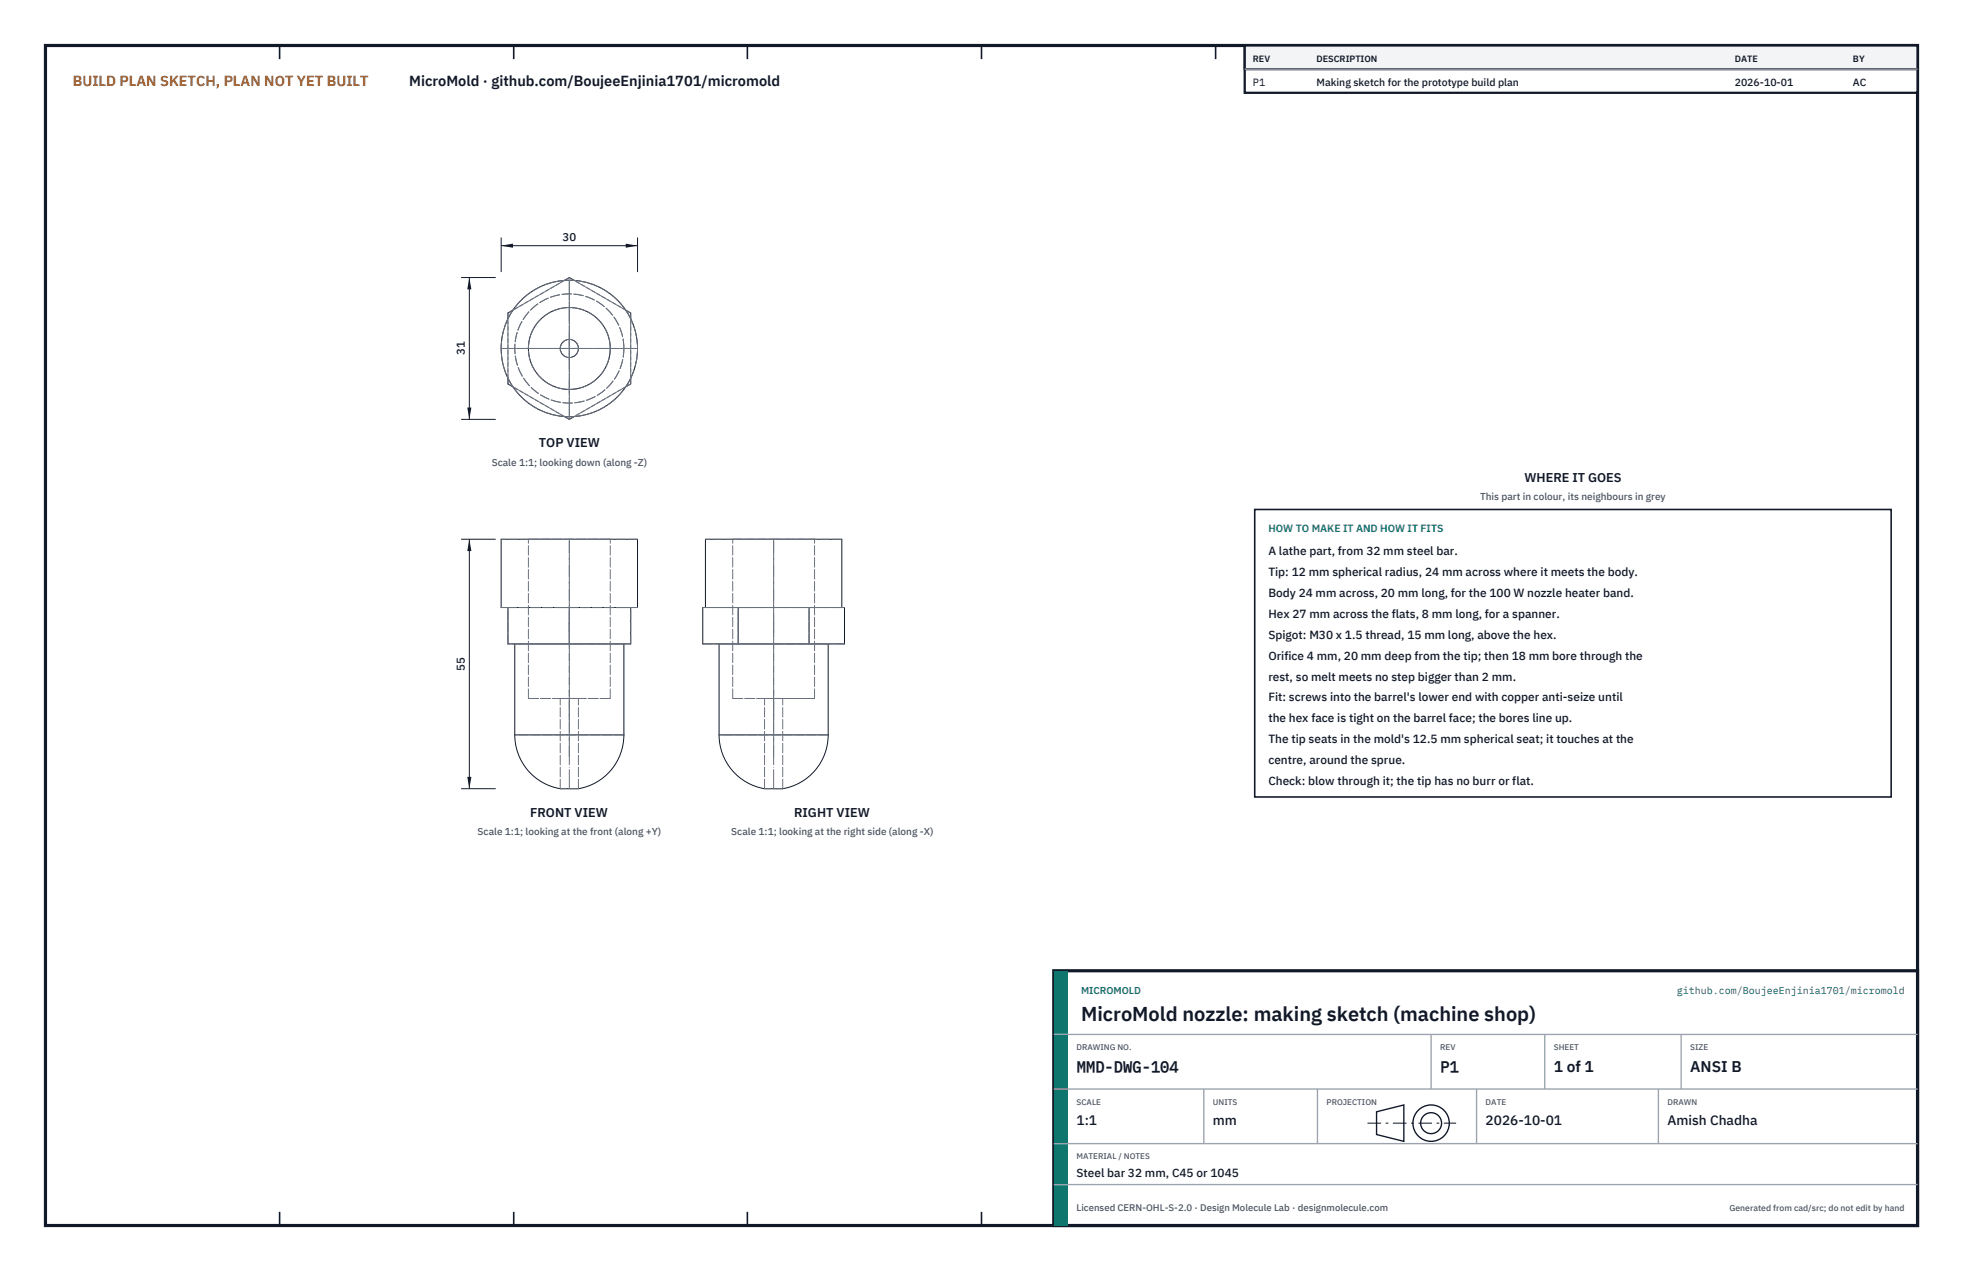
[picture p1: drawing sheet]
<svg xmlns="http://www.w3.org/2000/svg" width="432mm" height="279mm" viewBox="0 0 432 279" stroke-linecap="round" stroke-linejoin="round" font-family="sans-serif">
<defs><g id="words">
<text font-size="4.4" fill="#111827" x="237.8" y="224.4">MicroMold nozzle: making sketch (machine shop)</text>
<g font-size="3.4" fill="#111827">
<text x="236.8" y="235.6">MMD-DWG-104</text>
<text x="316.8" y="235.6">P1</text>
<text x="341.8" y="235.6">1 of 1</text>
<text x="371.8" y="235.6">ANSI B</text>
</g>
<text font-size="3.2" fill="#b45309" x="16" y="19">BUILD PLAN SKETCH, PLAN NOT YET BUILT</text>
<text font-size="3.2" fill="#111827" x="90" y="19">MicroMold · github.com/BoujeeEnjinia1701/micromold</text>
<g font-size="3" fill="#111827">
<text x="236.8" y="247.2">1:1</text>
<text x="266.8" y="247.2">mm</text>
<text x="326.8" y="247.2">2026-10-01</text>
<text x="366.8" y="247.2">Amish Chadha</text>
</g>
<g font-size="2.8" fill="#111827">
<text x="118.6" y="98.4">TOP VIEW</text>
<text x="335.3" y="106">WHERE IT GOES</text>
<text x="116.6" y="179.6">FRONT VIEW</text>
<text x="174.7" y="179.6">RIGHT VIEW</text>
</g>
<g font-size="2.6" fill="#111827">
<text x="279" y="122">A lathe part, from 32 mm steel bar.</text>
<text x="279" y="126.6">Tip: 12 mm spherical radius, 24 mm across where it meets the body.</text>
<text x="279" y="131.2">Body 24 mm across, 20 mm long, for the 100 W nozzle heater band.</text>
<text x="279" y="135.8">Hex 27 mm across the flats, 8 mm long, for a spanner.</text>
<text x="279" y="140.4">Spigot: M30 x 1.5 thread, 15 mm long, above the hex.</text>
<text x="279" y="145">Orifice 4 mm, 20 mm deep from the tip; then 18 mm bore through the</text>
<text x="279" y="149.6">rest, so melt meets no step bigger than 2 mm.</text>
<text x="279" y="154.2">Fit: screws into the barrel's lower end with copper anti-seize until</text>
<text x="279" y="158.8">the hex face is tight on the barrel face; the bores line up.</text>
<text x="279" y="163.4">The tip seats in the mold's 12.5 mm spherical seat; it touches at the</text>
<text x="279" y="168">centre, around the sprue.</text>
<text x="279" y="172.6">Check: blow through it; the tip has no burr or flat.</text>
<text x="236.8" y="258.8">Steel bar 32 mm, C45 or 1045</text>
</g>
<g font-size="2.5" fill="#111827">
<text x="123.8" y="53">30</text>
<text x="102.2" y="78.1" transform="rotate(-90 102.2 78.1)">31</text>
<text x="102.2" y="147.5" transform="rotate(-90 102.2 147.5)">55</text>
</g>
<g font-size="2.3" fill="#111827">
<text x="275.6" y="18.8">P1</text>
<text x="289.6" y="18.8">Making sketch for the prototype build plan</text>
<text x="381.6" y="18.8">2026-10-01</text>
<text x="407.6" y="18.8">AC</text>
</g>
<text font-size="2.3" fill="#0f766e" x="279" y="117">HOW TO MAKE IT AND HOW IT FITS</text>
<g font-size="2.2" fill="#4b5563">
<text x="108.2" y="102.4">Scale 1:1; looking down (along -Z)</text>
<text x="325.6" y="110">This part in colour, its neighbours in grey</text>
<text x="105.1" y="183.6">Scale 1:1; looking at the front (along +Y)</text>
<text x="160.9" y="183.6">Scale 1:1; looking at the right side (along -X)</text>
</g>
<g font-size="2.2" fill="#0f766e">
<text x="237.8" y="218.4">MICROMOLD</text>
<text x="368.8" y="218.4">github.com/BoujeeEnjinia1701/micromold</text>
</g>
<text font-size="2.1" fill="#4b5563" x="236.8" y="266.2">Licensed CERN-OHL-S-2.0 · Design Molecule Lab · designmolecule.com</text>
<g font-size="2" fill="#111827">
<text x="275.6" y="13.6">REV</text>
<text x="289.6" y="13.6">DESCRIPTION</text>
<text x="381.6" y="13.6">DATE</text>
<text x="407.6" y="13.6">BY</text>
</g>
<text font-size="1.9" fill="#4b5563" x="380.4" y="266.2">Generated from cad/src; do not edit by hand</text>
<g font-size="1.8" fill="#4b5563">
<text x="236.8" y="230.8">DRAWING NO.</text>
<text x="316.8" y="230.8">REV</text>
<text x="341.8" y="230.8">SHEET</text>
<text x="371.8" y="230.8">SIZE</text>
<text x="236.8" y="242.8">SCALE</text>
<text x="266.8" y="242.8">UNITS</text>
<text x="291.8" y="242.8">PROJECTION</text>
<text x="326.8" y="242.8">DATE</text>
<text x="366.8" y="242.8">DRAWN</text>
<text x="236.8" y="254.8">MATERIAL / NOTES</text>
</g>
</g></defs>
<path d="M10 10h411.8v259.4h-411.8z" fill="none" stroke="#111827" stroke-width=".7" stroke-linecap="butt"/>
<g fill="none" stroke="#111827" stroke-width=".35">
<path d="M61.5 10v3M113 10v3M164.4 10v3M215.9 10v3M267.4 10v3M318.9 10v3M370.3 10v3M61.5 266.4v3M113 266.4v3M164.4 266.4v3M215.9 266.4v3M267.4 266.4v3"/>
<path d="M318.9 266.4v3M370.3 266.4v3"/>
</g>
<g fill="none" stroke="#111727" stroke-width=".22">
<path d="M112.8 68.2l-1.1 .6v1.3M124.1 61.6l1.1-.6 1.1 .6M137.6 68.2l1.1 .6v1.3M111.7 83.1v1.3l1.1 .6M124.1 91.6l1.1 .6 1.1-.6M138.7 83.1v1.3l-1.1 .6M110.2 118.5h30v15h-30zM111.7 133.5v8h27v-8M125.2 133.5v8M154.6 133.5h31.2v8h-31.2zM155.2 133.5v-15h30v15M162.4 133.5v8"/>
<path d="M178 133.5v8M113.2 141.5v20M137.2 141.5v20M158.2 141.5v20M182.2 141.5v20M113.2 161.5a12 12 0 0 0 10 11.9h4a12 12 0 0 0 10-11.9M113.2 161.5h24M158.2 161.5a11.7 11.7 0 0 0 10.5 11.9h3.3a11.9 11.9 0 0 0 10.2-11.9M158.2 161.5h24"/>
<circle cx="125.2" cy="76.6" r="15"/>
<circle cx="125.2" cy="76.6" r="9"/>
<circle cx="125.2" cy="76.6" r="2"/>
</g>
<g fill="none" stroke="#6a7180" stroke-width=".22" stroke-dasharray="2.1 .5">
<path d="M111.7 70.1a15 15 0 0 0 0 13M112.8 68.2l-1.1 1.9M124.1 61.6l-11.3 6.6M124.1 61.6a15 15 0 0 0-11.3 6.6M125.2 61l-13.5 7.8M126.3 61.6h-2.2M137.6 68.2a15 15 0 0 0-11.3-6.6M137.6 68.2l-11.3-6.6M138.7 68.8l-13.5-7.8M138.7 70.1l-1.1-1.9M140.2 76.6a15 15 0 0 0-1.5-6.5M111.7 83.1v-13"/>
<path d="M111.7 84.4v-15.6M111.7 83.1l1.1 1.9M112.8 85a15 15 0 0 0 11.3 6.6M124.1 91.6l-11.3-6.6M124.1 91.6h2.2M125.2 92.2l-13.5-7.8M126.3 91.6a15 15 0 0 0 11.3-6.6M137.6 85l1.1-1.9M137.6 85l-11.3 6.6M138.7 84.4l-13.5 7.8M138.7 84.4v-15.6M138.7 83.1a15 15 0 0 0 1.5-6.5"/>
<path d="M138.7 83.1v-13M116.2 118.5h18M134.2 118.5h-18M140.2 118.5h-30M161.2 118.5h9M170.2 118.5h9M179.2 118.5h-18M185.2 118.5h-30M111.7 133.5h1.1M111.7 133.5h-1.5M112.8 133.5h-1.1M124.1 133.5h-11.3"/>
<path d="M124.1 133.5h2.2M125.2 133.5h-1.1M126.3 133.5h-2.2M126.3 133.5h-1.1M137.6 133.5h1.1M137.6 133.5h-11.3M138.7 133.5h-1.1M140.2 133.5h-1.5M154.6 133.5h.6M155.2 133.5h.1M155.2 133.5h6.6M161.8 133.5h.6"/>
<path d="M161.8 133.5h1.8M161.8 133.5h-6.6M162.4 133.5h1.2M163.6 133.5h13.1M163.6 133.5h-1.8M176.7 133.5h1.3M176.7 133.5h-13.1M176.7 133.5h1.9M178.6 133.5h-.6M178.6 133.5h-1.9M178.6 133.5h6.5M185.1 133.5h-6.5"/>
<path d="M185.1 133.5h.1M185.2 133.5h-.1M185.8 133.5h-.7M111.7 141.5v-8M113.2 141.5h24M116.2 153.5h18M116.2 153.5v-35M123.2 153.5h4M125.2 141.5h-13.5M125.2 141.5v-8M127.2 153.5h-4M134.2 153.5v-35"/>
<path d="M134.2 153.5h-18M137.2 141.5h-24M138.7 141.5h-13.5M138.7 141.5v-8M154.6 141.5h7.8M158.2 141.5h12M161.2 153.5h9M161.2 153.5v-35M162.4 141.5h15.6M162.4 141.5v-8M168.2 153.5h2M170.2 141.5h12"/>
<path d="M170.2 153.5h9M170.2 153.5h2M172.2 153.5h-4M178 141.5v-8M179.2 153.5h-18M179.2 153.5v-35M182.2 141.5h-24M185.8 141.5h-7.8M123.2 173.4v-19.9M127.2 173.4h-4M127.2 173.4v-19.9M137.2 161.5h-24"/>
<path d="M168.2 173.4v-19.9M172.2 173.4h-4M172.2 173.4v-19.9M182.2 161.5h-24"/>
<circle cx="125.2" cy="76.6" r="12"/>
<circle cx="125.2" cy="76.6" r="9"/>
<circle cx="125.2" cy="76.6" r="2"/>
</g>
<g fill="none" stroke="#6a7180" stroke-width=".22" stroke-dasharray="4.2 .5 0 .5">
<path d="M110.2 76.6h30M114 76.6h22.5M122.7 76.6h5M125.2 79.1v-5M125.2 92.2v-31.2M125.2 91.6v-30M125.2 87.9v-22.5M125.2 138.9v-20.4M170.2 138.9v-20.4M125.2 158.3v-39.8M170.2 158.3v-39.8M125.2 173.4v-21.6"/>
<path d="M125.2 166.3v-29.6M170.2 173.4v-21.6M170.2 166.3v-29.6"/>
</g>
<path d="M110.2 52.2v7.6M110.2 54h30M140.2 52.2v7.6" fill="none" stroke="#111827" stroke-width=".22"/>
<path d="M110.2 54l2.6-.4v.9zM137.6 53.6v.9l2.6-.5z" fill="#111827"/>
<path d="M101.4 61h7.6M103.2 61v31.2M101.4 92.2h7.6" fill="none" stroke="#111827" stroke-width=".22"/>
<path d="M103.2 61l-.4 2.6h.9zM102.8 89.6h.9l-.5 2.6z" fill="#111827"/>
<path d="M101.4 118.5h7.6M103.2 118.5v54.9M101.4 173.4h7.6" fill="none" stroke="#111827" stroke-width=".22"/>
<path d="M103.2 118.5l-.4 2.6h.9zM102.8 170.8h.9l-.5 2.6z" fill="#111827"/>
<path d="M276 112h140v63.2h-140z" fill="#fff" stroke="#111827" stroke-width=".35"/>
<path d="M273.8 10h148v10.4h-148z" fill="#fff" stroke="#111827" stroke-width=".5"/>
<path d="M273.8 10h148v5.2h-148z" fill="#f3f4f6" stroke="#111827" stroke-width=".5"/>
<path d="M273.8 15.2h148" fill="none" stroke="#9ca3af" stroke-width=".3"/>
<path d="M231.8 213.4h190v56h-190z" fill="#fff" stroke="#111827" stroke-width=".7" stroke-linecap="butt"/>
<path d="M231.8 213.4h3v56h-3z" fill="#0f766e"/>
<path d="M231.8 227.4h190M231.8 239.4h190M264.8 239.4v12M289.8 239.4v12M314.8 227.4v12M324.8 239.4v12M339.8 227.4v12M364.8 239.4v12M369.8 227.4v12M231.8 251.4h190M231.8 260.4h190" fill="none" stroke="#9ca3af" stroke-width=".3"/>
<g fill="none" stroke="#111827" stroke-width=".3">
<path d="M302.8 244.4l6-1.5v8l-6-1.5z"/>
<circle cx="314.8" cy="246.9" r="4"/>
<circle cx="314.8" cy="246.9" r="2.3"/>
</g>
<path d="M300.8 246.9h19.5" fill="none" stroke="#111827" stroke-width=".22" stroke-dasharray="3 1 .6 1" stroke-linecap="butt"/>
<use href="#words"/>
</svg>
